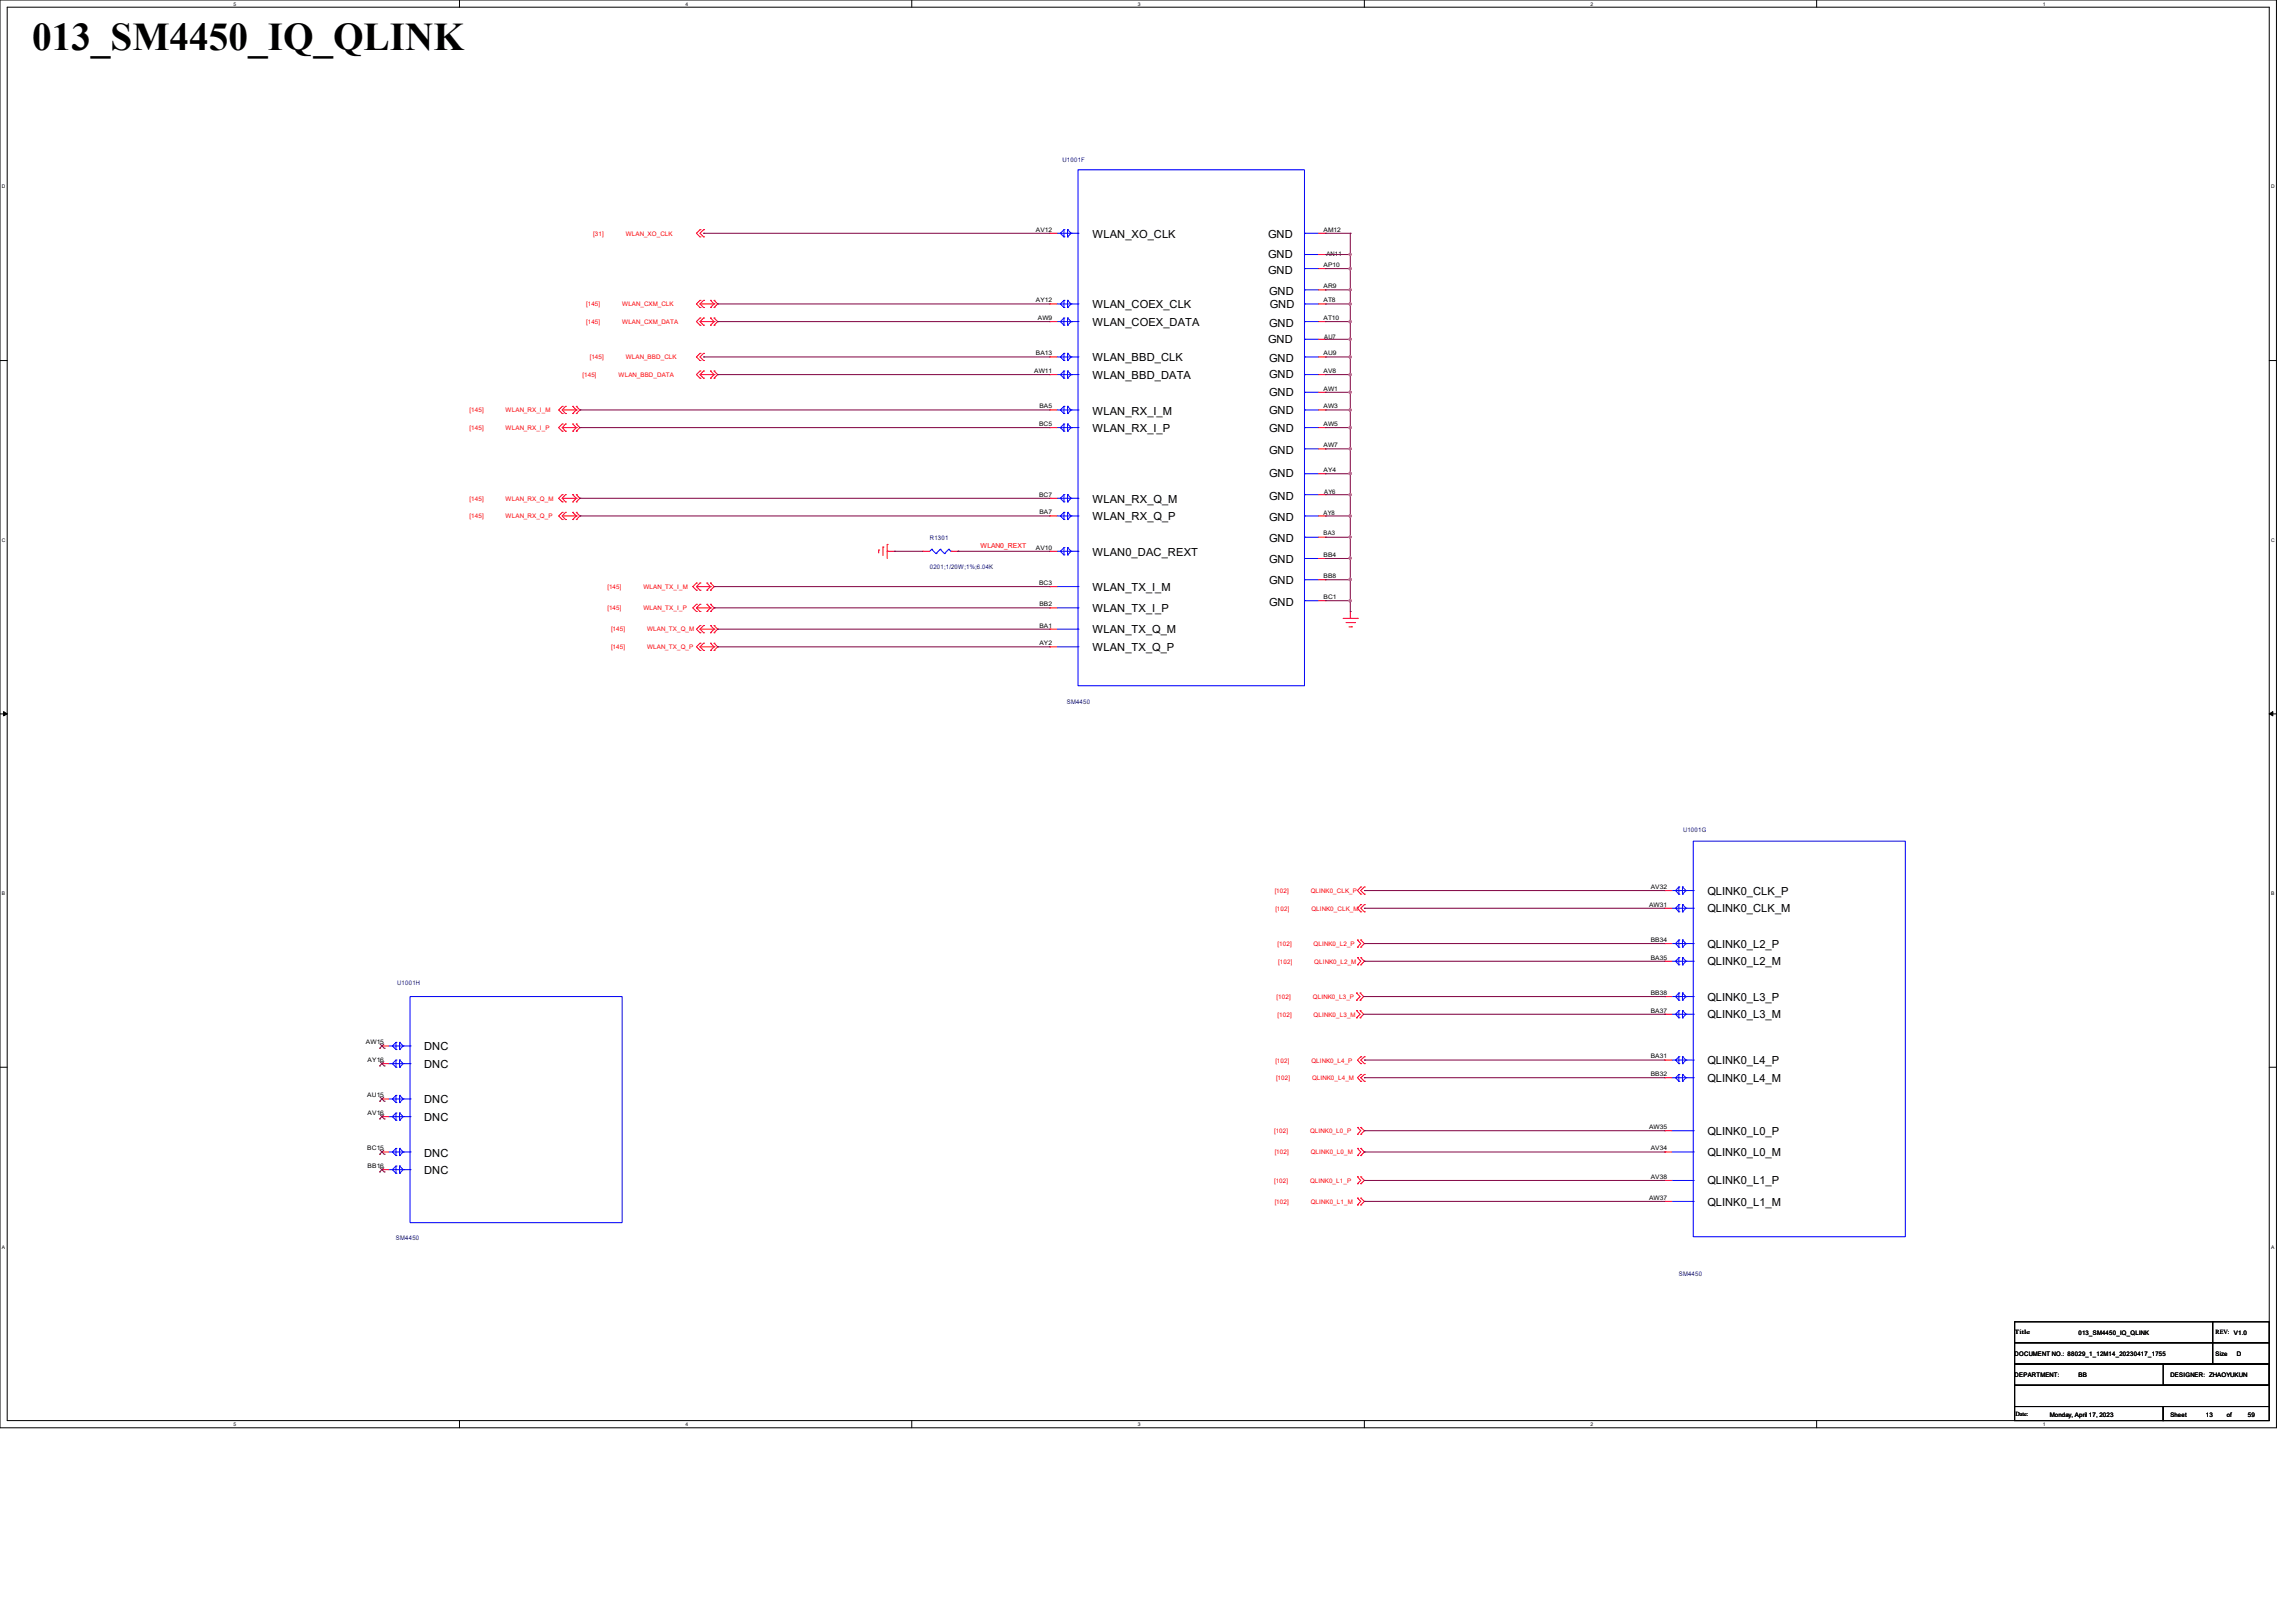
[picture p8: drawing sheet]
<svg xmlns="http://www.w3.org/2000/svg" width="297mm" height="210mm" viewBox="0 0 297 210" stroke-linecap="round" stroke-linejoin="round" font-family="sans-serif">
<defs><g id="words">
<text font-size="5.1" x="4.1" y="6.5">013_SM4450_IQ_QLINK</text>
<g font-size="1.4">
<text x="141.3" y="30.7">WLAN_XO_CLK</text>
<text x="164" y="30.8">GND</text>
<text x="164" y="35.4">GND</text>
<text x="164" y="33.4">GND</text>
<text x="141.3" y="39.9">WLAN_COEX_CLK</text>
<text x="164.2" y="38.1">GND</text>
<text x="164.3" y="39.9">GND</text>
<text x="141.3" y="46.7">WLAN_BBD_CLK</text>
<text x="141.3" y="42.2">WLAN_COEX_DATA</text>
<text x="164" y="44.4">GND</text>
<text x="164.2" y="46.8">GND</text>
<text x="164.2" y="42.2">GND</text>
<text x="141.3" y="49">WLAN_BBD_DATA</text>
<text x="141.3" y="53.7">WLAN_RX_I_M</text>
<text x="164.2" y="51.2">GND</text>
<text x="164.2" y="48.9">GND</text>
<text x="164.2" y="53.5">GND</text>
<text x="141.3" y="55.9">WLAN_RX_I_P</text>
<text x="164.2" y="55.9">GND</text>
<text x="164.2" y="58.7">GND</text>
<text x="141.3" y="65">WLAN_RX_Q_M</text>
<text x="164.2" y="61.7">GND</text>
<text x="164.2" y="64.6">GND</text>
<text x="141.3" y="67.3">WLAN_RX_Q_P</text>
<text x="141.3" y="71.9">WLAN0_DAC_REXT</text>
<text x="164.2" y="67.4">GND</text>
<text x="164.2" y="70.1">GND</text>
<text x="141.3" y="76.5">WLAN_TX_I_M</text>
<text x="164.2" y="72.9">GND</text>
<text x="164.2" y="75.6">GND</text>
<text x="141.3" y="81.9">WLAN_TX_Q_M</text>
<text x="141.3" y="79.2">WLAN_TX_I_P</text>
<text x="164.2" y="78.4">GND</text>
<text x="141.3" y="84.2">WLAN_TX_Q_P</text>
<text x="220.9" y="115.8">QLINK0_CLK_P</text>
<text x="220.9" y="118.1">QLINK0_CLK_M</text>
<text x="220.9" y="122.6">QLINK0_L2_P</text>
<text x="220.9" y="124.9">QLINK0_L2_M</text>
<text x="220.9" y="129.6">QLINK0_L3_P</text>
<text x="220.9" y="131.8">QLINK0_L3_M</text>
<text x="54.9" y="135.9">DNC</text>
<text x="220.9" y="137.7">QLINK0_L4_P</text>
<text x="54.9" y="142.7">DNC</text>
<text x="54.9" y="138.2">DNC</text>
<text x="220.9" y="140">QLINK0_L4_M</text>
<text x="54.9" y="145">DNC</text>
<text x="54.9" y="149.7">DNC</text>
<text x="220.9" y="146.9">QLINK0_L0_P</text>
<text x="220.9" y="149.6">QLINK0_L0_M</text>
<text x="54.9" y="151.9">DNC</text>
<text x="220.9" y="153.2">QLINK0_L1_P</text>
<text x="220.9" y="156">QLINK0_L1_M</text>
</g>
<text font-size=".9" fill="#f00" x="126.8" y="71">WLAN0_REXT</text>
<g font-size=".8" fill="#000080">
<text x="137.5" y="20.9">U1001F</text>
<text x="120.3" y="69.8">R1301</text>
<text x="120.3" y="73.6">0201;1/20W;1%;6.04K</text>
<text x="138" y="91.1">SM4450</text>
<text x="217.7" y="107.7">U1001G</text>
<text x="51.4" y="127.4">U1001H</text>
<text x="51.2" y="160.4">SM4450</text>
<text x="217.2" y="165.1">SM4450</text>
</g>
<g font-size=".8">
<text x="134" y="30">AV12</text>
<text x="171.2" y="30">AM12</text>
<text x="171.2" y="34.5">AP10</text>
<text x="171.6" y="33.1">AN11</text>
<text x="134" y="39.1">AY12</text>
<text x="134.2" y="41.4">AW9</text>
<text x="171.2" y="41.4">AT10</text>
<text x="171.2" y="39.1">AT8</text>
<text x="171.2" y="37.3">AR9</text>
<text x="134" y="46">BA13</text>
<text x="171.2" y="46">AU9</text>
<text x="171.3" y="43.9">AU7</text>
<text x="133.8" y="48.3">AW11</text>
<text x="134.5" y="52.8">BA5</text>
<text x="171.2" y="50.5">AW1</text>
<text x="171.2" y="48.3">AV8</text>
<text x="171.2" y="52.8">AW3</text>
<text x="134.4" y="55.1">BC5</text>
<text x="171.2" y="55.1">AW5</text>
<text x="171.2" y="57.9">AW7</text>
<text x="134.4" y="64.3">BC7</text>
<text x="171.2" y="61.1">AY4</text>
<text x="171.3" y="63.9">AY6</text>
<text x="134" y="71.1">AV10</text>
<text x="134.5" y="66.5">BA7</text>
<text x="171.2" y="66.6">AY8</text>
<text x="171.2" y="69.3">BA3</text>
<text x="134.4" y="75.7">BC3</text>
<text x="171.2" y="72.1">BB4</text>
<text x="171.2" y="74.8">BB8</text>
<text x="171.2" y="77.5">BC1</text>
<text x="134.5" y="81.2">BA1</text>
<text x="134.5" y="83.5">AY2</text>
<text x="134.5" y="78.4">BB2</text>
<text x="213.3" y="117.3">AW31</text>
<text x="213.5" y="115">AV32</text>
<text x="213.5" y="121.9">BB34</text>
<text x="213.5" y="124.2">BA35</text>
<text x="213.5" y="128.7">BB38</text>
<text x="213.5" y="131">BA37</text>
<text x="47.3" y="135.1">AW15</text>
<text x="47.5" y="137.4">AY16</text>
<text x="213.5" y="136.9">BA31</text>
<text x="47.5" y="142">AU15</text>
<text x="213.5" y="139.2">BB32</text>
<text x="47.5" y="148.8">BC15</text>
<text x="47.5" y="144.3">AV16</text>
<text x="213.3" y="146.1">AW35</text>
<text x="213.5" y="148.8">AV34</text>
<text x="47.5" y="151.1">BB16</text>
<text x="213.3" y="155.2">AW37</text>
<text x="213.5" y="152.5">AV38</text>
<text x="260.6" y="172.6">Title</text>
<text x="268.9" y="172.7">013_SM4450_IQ_QLINK</text>
<text x="286.6" y="172.6">REV:</text>
<text x="289" y="172.7">V1.0</text>
<text x="260.6" y="175.4">DOCUMENT NO.: 88029_1_12M14_20230417_1755</text>
<text x="260.6" y="178.2">DEPARTMENT:</text>
<text x="268.9" y="178.2">BB</text>
<text x="280.8" y="178.2">DESIGNER: ZHAOYUKUN</text>
<text x="286.6" y="175.4">Size</text>
<text x="289.3" y="175.4">D</text>
<text x="260.7" y="183.2">Date:</text>
<text x="265.2" y="183.3">Monday, April 17, 2023</text>
<text x="280.8" y="183.3">Sheet</text>
<text x="285.3" y="183.3">13</text>
<text x="288" y="183.3">of</text>
<text x="290.8" y="183.3">59</text>
</g>
<g font-size=".8" fill="#f00">
<text x="76.8" y="30.5">[31]</text>
<text x="80.9" y="30.5">WLAN_XO_CLK</text>
<text x="75.8" y="39.6">[145]</text>
<text x="75.8" y="41.9">[145]</text>
<text x="80.5" y="39.6">WLAN_CXM_CLK</text>
<text x="80.5" y="41.9">WLAN_CXM_DATA</text>
<text x="76.3" y="46.5">[145]</text>
<text x="80.9" y="46.5">WLAN_BBD_CLK</text>
<text x="60.7" y="53.3">[145]</text>
<text x="65.4" y="53.3">WLAN_RX_I_M</text>
<text x="75.4" y="48.8">[145]</text>
<text x="80" y="48.8">WLAN_BBD_DATA</text>
<text x="60.7" y="55.6">[145]</text>
<text x="65.4" y="55.6">WLAN_RX_I_P</text>
<text x="60.7" y="64.8">[145]</text>
<text x="65.4" y="64.8">WLAN_RX_Q_M</text>
<text x="60.7" y="67.1">[145]</text>
<text x="65.4" y="67.1">WLAN_RX_Q_P</text>
<text x="78.6" y="76.2">[145]</text>
<text x="83.2" y="76.2">WLAN_TX_I_M</text>
<text x="78.6" y="79">[145]</text>
<text x="79" y="81.7">[145]</text>
<text x="79" y="84">[145]</text>
<text x="83.2" y="79">WLAN_TX_I_P</text>
<text x="83.7" y="81.7">WLAN_TX_Q_M</text>
<text x="83.7" y="84">WLAN_TX_Q_P</text>
<text x="164.9" y="115.5">[102]</text>
<text x="165" y="117.8">[102]</text>
<text x="169.5" y="115.5">QLINK0_CLK_P</text>
<text x="169.6" y="117.8">QLINK0_CLK_M</text>
<text x="165.3" y="122.4">[102]</text>
<text x="165.4" y="124.7">[102]</text>
<text x="169.9" y="122.4">QLINK0_L2_P</text>
<text x="170" y="124.7">QLINK0_L2_M</text>
<text x="165.1" y="129.2">[102]</text>
<text x="165.3" y="131.5">[102]</text>
<text x="169.8" y="129.2">QLINK0_L3_P</text>
<text x="169.9" y="131.5">QLINK0_L3_M</text>
<text x="165" y="137.5">[102]</text>
<text x="169.6" y="137.5">QLINK0_L4_P</text>
<text x="165.1" y="139.8">[102]</text>
<text x="169.7" y="139.8">QLINK0_L4_M</text>
<text x="164.8" y="146.6">[102]</text>
<text x="164.9" y="149.4">[102]</text>
<text x="169.5" y="146.6">QLINK0_L0_P</text>
<text x="169.5" y="149.4">QLINK0_L0_M</text>
<text x="164.8" y="153">[102]</text>
<text x="164.9" y="155.8">[102]</text>
<text x="169.5" y="153">QLINK0_L1_P</text>
<text x="169.5" y="155.8">QLINK0_L1_M</text>
</g>
<g font-size=".6">
<text x="30.2" y=".7">5</text>
<text x="88.7" y=".7">4</text>
<text x="147.2" y=".7">3</text>
<text x="205.7" y=".7">2</text>
<text x="264.2" y=".7">1</text>
<text x=".3" y="24.4">D</text>
<text x="293.8" y="24.4">D</text>
<text x=".3" y="70.1">C</text>
<text x="293.8" y="70.1">C</text>
<text x=".3" y="115.8">B</text>
<text x="293.8" y="115.8">B</text>
<text x=".3" y="161.5">A</text>
<text x="293.8" y="161.5">A</text>
<text x="30.2" y="184.5">5</text>
<text x="88.7" y="184.5">4</text>
<text x="147.2" y="184.5">3</text>
<text x="205.7" y="184.5">2</text>
<text x="264.2" y="184.5">1</text>
</g>
</g></defs>
<g fill="none" stroke="#000" stroke-width=".13">
<path d="M0 0h294.5v184.7h-294.5zM.9 .9h292.6v182.9h-292.6zM59.4 0v.9M117.9 0v.9M176.5 0v.9M235 0v.9M0 46.7h.9M293.5 46.7h1M0 92.4h.9M.5 92.1l.4 .3-.4 .2zM293.5 92.4l.5-.3v.5zM293.5 92.4h1"/>
<path d="M0 138.1h.9M293.5 138.1h1M260.6 171h25.6v2.7h-25.6zM260.6 173.7h25.6v2.8h-25.6zM260.6 179.2h32.9v2.8h-32.9zM260.6 176.5h32.9v2.7h-32.9zM279.8 176.5h13.7v2.7h-13.7zM286.2 171h7.3v2.7h-7.3zM286.2 173.7h7.3v2.8h-7.3zM59.4 183.8v.9M117.9 183.8v.9M176.5 183.8v.9"/>
<path d="M235 183.8v.9M260.6 182h19.2v1.8h-19.2zM279.8 182h13.7v1.8h-13.7z"/>
</g>
<path d="M.5 92.1l.4 .3-.4 .2zM293.5 92.4l.5-.3v.5z" fill="#000"/>
<g fill="none" stroke="#f00" stroke-width=".13">
<path d="M90.6 29.7h.1M90.6 30.6h.1M90.6 38.9h.1M90.6 39.8h.1M90.6 29.7l-.5 .5 .5 .4M90.6 38.9l-.5 .4 .5 .5M90.6 39.3l.4 .5M90.6 39.3h1.8M91 29.7h.1M91 30.6h.1M91 38.9h.1M91 39.8h.1"/>
<path d="M91 29.7l-.4 .5 .4 .4M91 38.9l-.4 .4M91.9 38.9h.1M91.9 39.8h.1M91.9 38.9l.5 .4M92.4 39.8h.1M92.4 38.9h.1M92.4 39.3h.1M92.4 38.9l.4 .4-.4 .5M92.4 39.3l-.5 .5M135.8 39.3h.1M135.8 30.2h.1"/>
<path d="M135.8 39.3h.9M135.8 30.2h.9M170.6 39.3h.8M170.6 30.2h.8M170.6 34.8h.8M170.6 32.9h.8M170.6 37.5h.8M171.4 30.2h.1M171.4 34.8h.1M171.4 39.3h.1M171.4 32.9h.1M171.4 37.5h.1"/>
<path d="M72.7 52.6h.1M72.7 53.5h.1M72.7 54.9h.1M72.7 55.8h.1M72.7 52.6l-.4 .4 .4 .5M72.7 53l.5 .5M72.7 54.9l-.4 .4 .4 .5M72.7 53h1.8M72.7 55.3l.5 .5M72.7 55.3h1.8M73.2 52.6h.1M73.2 53.5h.1"/>
<path d="M73.2 54.9h.1M73.2 55.8h.1M73.2 52.6l-.5 .4M73.2 54.9l-.5 .4M74.1 52.6h.1M74.1 53.5h.1M74.1 54.9h.1M74.1 55.8h.1M74.1 54.9l.4 .4M74.1 52.6l.4 .4M74.5 53.5h.1M74.5 52.6h.1"/>
<path d="M74.5 53h.1M74.5 55.8h.1M74.5 54.9h.1M74.5 55.3h.1M74.5 55.3l-.4 .5M74.5 52.6l.5 .4-.5 .5M74.5 53l-.4 .5M74.5 54.9l.5 .4-.5 .5M90.6 45.7h.1M90.6 46.7h.1M90.6 48h.1M90.6 48.9h.1"/>
<path d="M90.6 41.1h.1M90.6 42.1h.1M90.6 41.1l-.5 .5 .5 .5M90.6 45.7l-.5 .5 .5 .5M90.6 48l-.5 .5 .5 .4M90.6 48.5l.4 .4M90.6 48.5h1.8M90.6 41.6l.4 .5M90.6 41.6h1.8M91 45.7h.1M91 46.7h.1M91 48h.1"/>
<path d="M91 48.9h.1M91 41.1h.1M91 42.1h.1M91 41.1l-.4 .5M91 45.7l-.4 .5 .4 .5M91 48l-.4 .5M91.9 48h.1M91.9 48.9h.1M91.9 41.1h.1M91.9 42.1h.1M91.9 41.1l.5 .5M91.9 48l.5 .5"/>
<path d="M92.4 48.9h.1M92.4 48h.1M92.4 48.5h.1M92.4 42.1h.1M92.4 41.1h.1M92.4 41.6h.1M92.4 41.1l.4 .5-.4 .5M92.4 48l.4 .5-.4 .4M92.4 48.5l-.5 .4M92.4 41.6l-.5 .5M135.8 46.2h.1M135.8 48.5h.1"/>
<path d="M135.8 53h.1M135.8 55.3h.1M135.8 41.6h.1M135.8 48.5h.9M135.8 53h.9M135.8 55.3h.9M135.8 41.6h.9M135.8 46.2h.9M170.6 48.5h.8M170.6 53h.8M170.6 55.3h.8M170.6 41.6h.8"/>
<path d="M170.6 50.8h.8M170.6 46.2h.8M170.6 43.9h.8M170.6 58.1h.8M171.4 50.8h.1M171.4 48.5h.1M171.4 55.3h.1M171.4 53h.1M171.4 46.2h.1M171.4 43.9h.1M171.4 41.6h.1M171.4 58.1h.1"/>
<path d="M72.7 64h.1M72.7 64.9h.1M72.7 66.3h.1M72.7 67.2h.1M72.7 64l-.4 .5 .4 .4M72.7 66.3l-.4 .5 .4 .4M72.7 64.5l.5 .4M72.7 64.5h1.8M72.7 66.8l.5 .4M72.7 66.8h1.8M73.2 64h.1M73.2 64.9h.1"/>
<path d="M73.2 66.3h.1M73.2 67.2h.1M73.2 64l-.5 .5M73.2 66.3l-.5 .5M74.1 64h.1M74.1 64.9h.1M74.1 66.3h.1M74.1 67.2h.1M74.1 66.3l.4 .5M74.1 64l.4 .5M74.5 64.9h.1M74.5 64h.1"/>
<path d="M74.5 64.5h.1M74.5 67.2h.1M74.5 66.3h.1M74.5 66.8h.1M74.5 64.5l-.4 .4M74.5 66.8l-.4 .4M74.5 64l.5 .5-.5 .4M74.5 66.3l.5 .5-.5 .4M90.1 75.4h.1M90.1 76.4h.1M90.1 78.2h.1M90.1 79.1h.1"/>
<path d="M90.1 75.4l-.5 .5 .5 .5M90.1 75.9l.5 .5M90.1 78.2l-.5 .5 .5 .4M90.1 75.9h1.8M90.1 78.7l.5 .4M90.1 78.7h1.8M90.6 75.4h.1M90.6 76.4h.1M90.6 78.2h.1M90.6 79.1h.1M90.6 75.4l-.5 .5M90.6 78.2l-.5 .5"/>
<path d="M91.4 75.4h.1M91.4 76.4h.1M91.4 78.2h.1M91.4 79.1h.1M91.4 75.4l.5 .5M91.4 78.2l.5 .5M91.9 76.4h.1M91.9 75.4h.1M91.9 75.9h.1M91.9 79.1h.1M91.9 78.2h.1M91.9 78.7h.1"/>
<path d="M91.9 78.2l.5 .5-.5 .4M91.9 75.4l.5 .5-.5 .5M91.9 75.9l-.5 .5M91.9 78.7l-.5 .4M113.7 71.2h.1M113.7 71.2v.3M114.2 70.8h.1M114.2 70.8v1.1M114.8 71.3h.1M114.8 70.4h.1M114.8 71.3h.9M114.8 70.4v1.9"/>
<path d="M119.3 71.3h.1M119.3 71.3h1M123 71.3h.9M123.9 71.3h.1M135.8 64.5h.1M135.8 66.8h.1M135.8 71.3h.1M135.8 75.9h.1M135.8 78.7h.1M135.8 71.3h.9M135.8 64.5h.9M135.8 66.8h.9"/>
<path d="M135.8 75.9h.9M135.8 78.7h.9M170.6 66.8h.8M170.6 61.3h.8M170.6 69.5h.8M170.6 72.3h.8M170.6 75h.8M170.6 77.7h.8M170.6 64h.8M171.4 61.3h.1M171.4 66.8h.1M171.4 69.5h.1"/>
<path d="M171.4 72.3h.1M171.4 75h.1M171.4 77.7h.1M171.4 64h.1M174.7 79.1v.9M90.6 80.9h.1M90.6 81.9h.1M90.6 83.2h.1M90.6 84.2h.1M90.6 80.9l-.5 .5 .5 .5M90.6 81.4l.4 .5M90.6 83.2l-.5 .5 .5 .5"/>
<path d="M90.6 81.4h1.8M90.6 83.7l.4 .5M90.6 83.7h1.8M91 80.9h.1M91 81.9h.1M91 83.2h.1M91 84.2h.1M91 80.9l-.4 .5M91 83.2l-.4 .5M91.9 80.9h.1M91.9 81.9h.1M91.9 83.2h.1"/>
<path d="M91.9 84.2h.1M91.9 83.2l.5 .5M91.9 80.9l.5 .5M92.4 81.9h.1M92.4 80.9h.1M92.4 81.4h.1M92.4 84.2h.1M92.4 83.2h.1M92.4 83.7h.1M92.4 80.9l.4 .5-.4 .5M92.4 83.2l.4 .5-.4 .5M92.4 81.4l-.5 .5"/>
<path d="M92.4 83.7l-.5 .5M135.8 81.4h.1M135.8 83.7h.1M135.8 81.4h.9M135.8 83.7h.9M173.7 80h1.9M174.1 80.6h1.1M174.5 81.1h.3M174.7 80h.1M174.8 81.1h.1M175.2 80.6h.1M175.6 80h.1"/>
<path d="M176 114.8h.1M176 115.7h.1M176 117.1h.1M176 118h.1M176 114.8l-.4 .4 .4 .5M176 117.1l-.4 .4 .4 .5M176.5 114.8h.1M176.5 115.7h.1M176.5 117.1h.1M176.5 118h.1M176.5 114.8l-.5 .4 .5 .5M176.5 117.1l-.5 .4 .5 .5"/>
<path d="M215.3 115.2h.1M215.3 117.5h.1M215.3 115.2h1M215.3 117.5h1M49.4 135.3h.1M49.4 137.6h.1M49.4 135.3h.9M49.4 137.6h.9M175.5 128.5h.1M175.5 129.4h.1M175.5 130.8h.1M175.5 131.7h.1"/>
<path d="M175.5 128.5l.4 .4-.4 .5M175.5 130.8l.4 .4-.4 .5M175.6 121.6h.1M175.6 122.6h.1M175.6 123.9h.1M175.6 124.8h.1M175.6 121.6l.4 .5-.4 .5M175.6 123.9l.4 .5-.4 .4M175.9 129.4h.1M175.9 128.5h.1M175.9 131.7h.1M175.9 130.8h.1"/>
<path d="M175.9 128.5l.5 .4-.5 .5M175.9 130.8l.5 .4-.5 .5M176 122.6h.1M176 121.6h.1M176 124.8h.1M176 123.9h.1M176 136.7h.1M176 137.6h.1M176 139h.1M176 139.9h.1M176 121.6l.5 .5-.5 .5M176 123.9l.5 .5-.5 .4"/>
<path d="M176 136.7l-.4 .5 .4 .4M176 139l-.4 .4 .4 .5M176.5 136.7h.1M176.5 137.6h.1M176.5 139h.1M176.5 139.9h.1M176.5 136.7l-.5 .5 .5 .4M176.5 139l-.5 .4 .5 .5M215.3 139.4h.1M215.3 137.2h.1M215.3 122.1h.1M215.3 124.4h.1"/>
<path d="M215.3 128.9h.1M215.3 131.2h.1M215.3 139.4h1M215.3 137.2h1M215.3 122.1h1M215.3 124.4h1M215.3 128.9h1M215.3 131.2h1M49.4 142.2h.1M49.4 144.5h.1M49.4 149.1h.1M49.4 151.3h.1"/>
<path d="M49.4 149.1h.9M49.4 142.2h.9M49.4 144.5h.9M49.4 151.3h.9M175.6 145.9h.1M175.6 146.8h.1M175.6 148.6h.1M175.6 149.5h.1M175.6 152.3h.1M175.6 153.2h.1M175.6 155h.1M175.6 155.9h.1"/>
<path d="M175.6 145.9l.4 .4-.4 .5M175.6 148.6l.4 .5-.4 .4M175.6 152.3l.4 .4-.4 .5M175.6 155l.4 .4-.4 .5M176 146.8h.1M176 145.9h.1M176 149.5h.1M176 148.6h.1M176 153.2h.1M176 152.3h.1M176 155.9h.1M176 155h.1"/>
<path d="M176 145.9l.5 .4-.5 .5M176 148.6l.5 .5-.5 .4M176 152.3l.5 .4-.5 .5M176 155l.5 .4-.5 .5M215.3 146.3h.1M215.3 152.7h.1M215.3 149.1h.1M215.3 155.4h.1M215.3 146.3h1M215.3 152.7h1M215.3 149.1h1M215.3 155.4h1"/>
</g>
<g fill="none" stroke="#00f" stroke-width=".13">
<path d="M136.7 30.2h2.7M136.7 39.3h2.7M137.2 30.2h.1M137.2 39.3h.1M137.2 30.2l.4 .4M137.2 39.3l.4 .5M137.6 29.7h.1M137.6 30.6h.1M137.6 38.9h.1M137.6 39.8h.1M137.6 29.7l-.4 .5M137.6 29.7v.9"/>
<path d="M137.6 38.9v.9M137.6 38.9l-.4 .4M138.1 29.7h.1M138.1 30.6h.1M138.1 38.9h.1M138.1 39.8h.1M138.1 29.7v.9M138.1 38.9v.9M138.1 29.7l.5 .5M138.1 38.9l.5 .4M138.6 30.2h.1M138.6 39.3h.1"/>
<path d="M138.6 30.2l-.5 .4M138.6 39.3l-.5 .5M139.4 22h29.3v66.7h-29.3zM139.4 30.2h.1M139.4 39.3h.1M168.7 30.2h.1M168.7 32.9h.1M168.7 34.8h.1M168.7 37.5h.1M168.7 39.3h.1M168.7 30.2h1.9M168.7 39.3h1.9"/>
<path d="M168.7 32.9h1.9M168.7 34.8h1.9M168.7 37.5h1.9M136.7 41.6h2.7M136.7 46.2h2.7M136.7 48.5h2.7M136.7 53h2.7M136.7 55.3h2.7M137.2 41.6h.1M137.2 46.2h.1M137.2 48.5h.1M137.2 53h.1"/>
<path d="M137.2 55.3h.1M137.2 41.6l.4 .5M137.2 46.2l.4 .5M137.2 48.5l.4 .4M137.2 53l.4 .5M137.2 55.3l.4 .5M137.6 41.1h.1M137.6 42.1h.1M137.6 45.7h.1M137.6 46.7h.1M137.6 48h.1M137.6 48.9h.1"/>
<path d="M137.6 52.6h.1M137.6 53.5h.1M137.6 54.9h.1M137.6 55.8h.1M137.6 41.1v1M137.6 45.7v1M137.6 48v.9M137.6 52.6v.9M137.6 54.9v.9M137.6 41.1l-.4 .5M137.6 45.7l-.4 .5M137.6 48l-.4 .5"/>
<path d="M137.6 52.6l-.4 .4M137.6 54.9l-.4 .4M138.1 41.1h.1M138.1 42.1h.1M138.1 45.7h.1M138.1 46.7h.1M138.1 48h.1M138.1 48.9h.1M138.1 52.6h.1M138.1 53.5h.1M138.1 54.9h.1M138.1 55.8h.1"/>
<path d="M138.1 41.1v1M138.1 45.7v1M138.1 48v.9M138.1 52.6v.9M138.1 54.9v.9M138.1 41.1l.5 .5M138.1 45.7l.5 .5M138.1 48l.5 .5M138.1 52.6l.5 .4M138.1 54.9l.5 .4M138.6 41.6h.1M138.6 46.2h.1"/>
<path d="M138.6 48.5h.1M138.6 53h.1M138.6 55.3h.1M138.6 41.6l-.5 .5M138.6 46.2l-.5 .5M138.6 48.5l-.5 .4M138.6 53l-.5 .5M138.6 55.3l-.5 .5M139.4 41.6h.1M139.4 46.2h.1M139.4 48.5h.1M139.4 53h.1"/>
<path d="M139.4 55.3h.1M168.7 41.6h.1M168.7 43.9h.1M168.7 46.2h.1M168.7 48.5h.1M168.7 50.8h.1M168.7 53h.1M168.7 55.3h.1M168.7 58.1h.1M168.7 41.6h1.9M168.7 46.2h1.9M168.7 48.5h1.9"/>
<path d="M168.7 53h1.9M168.7 55.3h1.9M168.7 43.9h1.9M168.7 50.8h1.9M168.7 58.1h1.9M120.5 71.1h.1M120.5 71.1l-.2 .2M120.5 71.1l.6 .5M121.1 71.6h.1M121.6 71.1h.1M121.6 71.1l-.5 .5M121.6 71.1l.6 .5"/>
<path d="M122.2 71.6h.1M122.7 71.1h.1M122.7 71.1l-.5 .5M122.7 71.1l.3 .2M123 71.3h.1M136.7 64.5h2.7M136.7 66.8h2.7M136.7 71.3h2.7M136.7 75.9h2.7M136.7 78.7h2.7M137.2 64.5h.1M137.2 66.8h.1"/>
<path d="M137.2 71.3h.1M137.2 64.5l.4 .4M137.2 66.8l.4 .4M137.2 71.3l.4 .5M137.6 64h.1M137.6 64.9h.1M137.6 66.3h.1M137.6 67.2h.1M137.6 70.9h.1M137.6 71.8h.1M137.6 64v.9M137.6 66.3v.9"/>
<path d="M137.6 70.9v.9M137.6 64l-.4 .5M137.6 66.3l-.4 .5M137.6 70.9l-.4 .4M138.1 64h.1M138.1 64.9h.1M138.1 66.3h.1M138.1 67.2h.1M138.1 70.9h.1M138.1 71.8h.1M138.1 64v.9M138.1 66.3v.9"/>
<path d="M138.1 70.9v.9M138.1 64l.5 .5M138.1 66.3l.5 .5M138.1 70.9l.5 .4M138.6 64.5h.1M138.6 66.8h.1M138.6 71.3h.1M138.6 64.5l-.5 .4M138.6 66.8l-.5 .4M138.6 71.3l-.5 .5M139.4 64.5h.1M139.4 66.8h.1"/>
<path d="M139.4 71.3h.1M139.4 75.9h.1M139.4 78.7h.1M168.7 61.3h.1M168.7 64h.1M168.7 66.8h.1M168.7 69.5h.1M168.7 72.3h.1M168.7 75h.1M168.7 77.7h.1M168.7 66.8h1.9M168.7 61.3h1.9"/>
<path d="M168.7 64h1.9M168.7 69.5h1.9M168.7 72.3h1.9M168.7 75h1.9M168.7 77.7h1.9M136.7 81.4h2.7M136.7 83.7h2.7M139.4 81.4h.1M139.4 83.7h.1M216.3 115.2h2.7M216.3 117.5h2.7M216.7 115.2h.1"/>
<path d="M216.7 117.5h.1M216.7 115.2l.5 .5M216.7 117.5l.5 .5M217.2 114.8h.1M217.2 115.7h.1M217.2 117.1h.1M217.2 118h.1M217.2 114.8l-.5 .4M217.2 114.8v.9M217.2 117.1v.9M217.2 117.1l-.5 .4M217.6 114.8h.1"/>
<path d="M217.6 115.7h.1M217.6 117.1h.1M217.6 118h.1M217.6 114.8v.9M217.6 117.1v.9M217.6 114.8l.5 .4M217.6 117.1l.5 .4M218.1 115.2h.1M218.1 117.5h.1M218.1 115.2l-.5 .5M218.1 117.5l-.5 .5M219 108.8h27.5v51.2h-27.5z"/>
<path d="M219 115.2h.1M219 117.5h.1M50.3 135.3h2.7M50.3 137.6h2.7M50.8 135.3h.1M50.8 137.6h.1M50.8 135.3l.4 .5M50.8 137.6l.4 .5M51.2 134.9h.1M51.2 135.8h.1M51.2 137.2h.1M51.2 138.1h.1"/>
<path d="M51.2 134.9l-.4 .4M51.2 134.9v.9M51.2 137.2v.9M51.2 137.2l-.4 .4M51.7 134.9h.1M51.7 135.8h.1M51.7 137.2h.1M51.7 138.1h.1M51.7 134.9v.9M51.7 137.2v.9M51.7 134.9l.5 .4M51.7 137.2l.5 .4"/>
<path d="M52.2 135.3h.1M52.2 137.6h.1M52.2 135.3l-.5 .5M52.2 137.6l-.5 .5M53 128.9h27.5v29.3h-27.5zM53 135.3h.1M53 137.6h.1M216.3 122.1h2.7M216.3 124.4h2.7M216.3 128.9h2.7M216.3 131.2h2.7M216.3 137.2h2.7"/>
<path d="M216.3 139.4h2.7M216.7 122.1h.1M216.7 124.4h.1M216.7 128.9h.1M216.7 131.2h.1M216.7 137.2h.1M216.7 139.4h.1M216.7 122.1l.5 .5M216.7 124.4l.5 .4M216.7 128.9l.5 .5M216.7 131.2l.5 .5M216.7 137.2l.5 .4"/>
<path d="M216.7 139.4l.5 .5M217.2 121.6h.1M217.2 122.6h.1M217.2 123.9h.1M217.2 124.8h.1M217.2 128.5h.1M217.2 129.4h.1M217.2 130.8h.1M217.2 131.7h.1M217.2 136.7h.1M217.2 137.6h.1M217.2 139h.1"/>
<path d="M217.2 139.9h.1M217.2 121.6v1M217.2 123.9v.9M217.2 128.5v.9M217.2 130.8v.9M217.2 136.7v.9M217.2 139v.9M217.2 121.6l-.5 .5M217.2 123.9l-.5 .5M217.2 128.5l-.5 .4M217.2 130.8l-.5 .4M217.2 136.7l-.5 .5"/>
<path d="M217.2 139l-.5 .4M217.6 121.6h.1M217.6 122.6h.1M217.6 123.9h.1M217.6 124.8h.1M217.6 128.5h.1M217.6 129.4h.1M217.6 130.8h.1M217.6 131.7h.1M217.6 136.7h.1M217.6 137.6h.1M217.6 139h.1"/>
<path d="M217.6 139.9h.1M217.6 121.6v1M217.6 123.9v.9M217.6 128.5v.9M217.6 130.8v.9M217.6 136.7v.9M217.6 139v.9M217.6 121.6l.5 .5M217.6 123.9l.5 .5M217.6 128.5l.5 .4M217.6 130.8l.5 .4M217.6 136.7l.5 .5"/>
<path d="M217.6 139l.5 .4M218.1 122.1h.1M218.1 124.4h.1M218.1 128.9h.1M218.1 131.2h.1M218.1 137.2h.1M218.1 139.4h.1M218.1 122.1l-.5 .5M218.1 124.4l-.5 .4M218.1 128.9l-.5 .5M218.1 131.2l-.5 .5M218.1 137.2l-.5 .4"/>
<path d="M218.1 139.4l-.5 .5M219 122.1h.1M219 124.4h.1M219 128.9h.1M219 131.2h.1M219 137.2h.1M219 139.4h.1M50.3 149.1h2.7M50.3 142.2h2.7M50.3 144.5h2.7M50.3 151.3h2.7M50.8 142.2h.1"/>
<path d="M50.8 144.5h.1M50.8 149.1h.1M50.8 151.3h.1M50.8 142.2l.4 .5M50.8 144.5l.4 .4M50.8 149.1l.4 .4M50.8 151.3l.4 .5M51.2 141.7h.1M51.2 142.7h.1M51.2 144h.1M51.2 144.9h.1M51.2 148.6h.1"/>
<path d="M51.2 149.5h.1M51.2 150.9h.1M51.2 151.8h.1M51.2 141.7v1M51.2 144v.9M51.2 148.6v.9M51.2 150.9v.9M51.2 141.7l-.4 .5M51.2 144l-.4 .5M51.2 148.6l-.4 .5M51.2 150.9l-.4 .4M51.7 141.7h.1"/>
<path d="M51.7 142.7h.1M51.7 144h.1M51.7 144.9h.1M51.7 148.6h.1M51.7 149.5h.1M51.7 150.9h.1M51.7 151.8h.1M51.7 141.7v1M51.7 144v.9M51.7 148.6v.9M51.7 150.9v.9M51.7 141.7l.5 .5"/>
<path d="M51.7 144l.5 .5M51.7 148.6l.5 .5M51.7 150.9l.5 .4M52.2 142.2h.1M52.2 144.5h.1M52.2 149.1h.1M52.2 151.3h.1M52.2 142.2l-.5 .5M52.2 144.5l-.5 .4M52.2 149.1l-.5 .4M52.2 151.3l-.5 .5M53 142.2h.1"/>
<path d="M53 144.5h.1M53 149.1h.1M53 151.3h.1M216.3 152.7h2.7M216.3 155.4h2.7M216.3 146.3h2.7M216.3 149.1h2.7M219 152.7h.1M219 155.4h.1M219 146.3h.1M219 149.1h.1"/>
</g>
<g fill="none" stroke="#804000" stroke-width=".13">
<path d="M49.1 135.6h.1M49.1 137.9h.1M49.1 135.1l.6 .5M49.1 137.4l.6 .5M49.7 135.1l-.6 .5M49.7 137.4l-.6 .5M49.7 135.6h.1M49.7 137.9h.1M49.1 142.5h.1M49.1 144.8h.1M49.1 149.4h.1M49.1 151.6h.1"/>
<path d="M49.1 141.9l.6 .6M49.1 144.2l.6 .6M49.1 148.8l.6 .6M49.1 151.1l.6 .5M49.7 141.9l-.6 .6M49.7 144.2l-.6 .6M49.7 148.8l-.6 .6M49.7 151.1l-.6 .5M49.7 142.5h.1M49.7 144.8h.1M49.7 149.4h.1M49.7 151.6h.1"/>
</g>
<g fill="none" stroke="#800040" stroke-width=".13">
<path d="M91 30.2h.1M91 30.2h44.8M92.8 39.3h.1M92.8 39.3h43M171.4 30.2h3.3M171.4 39.3h3.3M171.4 32.9h3.3M171.4 34.8h3.3M171.4 37.5h3.3M174.7 30.2h.1M174.7 32.9h.1M174.7 34.8h.1"/>
<path d="M174.7 37.5h.1M174.7 39.3h.1M75 53h.1M75 55.3h.1M75 53h60.8M75 55.3h60.8M91 46.2h.1M91 46.2h44.8M92.8 48.5h.1M92.8 41.6h.1M92.8 48.5h43M92.8 41.6h43"/>
<path d="M171.4 41.6h3.3M171.4 43.9h3.3M174.7 41.6h.1M174.7 43.9h.1M75 64.5h.1M75 66.8h.1M75 64.5h60.8M75 66.8h60.8M92.4 75.9h.1M92.4 78.7h.1M92.4 75.9h43.4M92.4 78.7h43.4"/>
<path d="M115.7 71.3h.1M115.7 71.3h3.6M123.9 71.3h.1M123.9 71.3h11.9M176.5 115.2h.1M176.5 117.5h.1M176.5 115.2h38.8M176.5 117.5h38.8M176.4 128.9h38.9M176.4 131.2h38.9M176.5 122.1h.1M176.5 124.4h.1"/>
<path d="M176.5 137.2h.1M176.5 139.4h.1M176.5 122.1h38.8M176.5 124.4h38.8M176.5 137.2h38.8M176.5 139.4h38.8M215.3 128.9h.1M215.3 131.2h.1M176.5 146.3h.1M176.5 149.1h.1M176.5 152.7h.1M176.5 155.4h.1"/>
<path d="M176.5 146.3h38.8M176.5 149.1h38.8M176.5 152.7h38.8M176.5 155.4h38.8"/>
</g>
<circle cx="174.6" cy="43.9" r=".16" fill="#f0f"/>
<circle cx="174.6" cy="43.9" r=".16" fill="none" stroke="#f0f" stroke-width=".13"/>
<path d="M171.4 46.2h3.3M171.4 48.5h3.3M171.4 50.8h3.3M171.4 53h3.3M171.4 55.3h3.3M174.7 46.2h.1M174.7 48.5h.1M174.7 50.8h.1M174.7 53h.1M174.7 55.3h.1" fill="none" stroke="#800040" stroke-width=".13"/>
<circle cx="174.6" cy="55.3" r=".16" fill="#f0f"/>
<circle cx="174.6" cy="55.3" r=".16" fill="none" stroke="#f0f" stroke-width=".13"/>
<g fill="none" stroke="#800040" stroke-width=".13">
<path d="M174.7 32.9h.1M174.7 34.8h.1M174.7 30.2v4.6M171.4 58.1h3.3M174.7 58.1h.1M171.4 61.3h3.3M171.4 64h3.3M171.4 66.8h3.3M171.4 69.5h3.3M171.4 72.3h3.3M171.4 75h3.3M171.4 77.7h3.3"/>
<path d="M174.7 61.3h.1M174.7 64h.1M174.7 66.8h.1M174.7 69.5h.1M174.7 72.3h.1M174.7 75h.1M174.7 77.7h.1"/>
</g>
<circle cx="174.6" cy="32.9" r=".15" fill="#f0f"/>
<circle cx="174.6" cy="32.9" r=".15" fill="none" stroke="#f0f" stroke-width=".13"/>
<path d="M174.7 37.5h.1M174.7 34.8v2.7" fill="none" stroke="#800040" stroke-width=".13"/>
<circle cx="174.6" cy="34.7" r=".16" fill="#f0f"/>
<circle cx="174.6" cy="34.7" r=".16" fill="none" stroke="#f0f" stroke-width=".13"/>
<circle cx="174.6" cy="37.5" r=".15" fill="#f0f"/>
<circle cx="174.6" cy="37.5" r=".15" fill="none" stroke="#f0f" stroke-width=".13"/>
<path d="M174.7 39.3h.1M174.7 37.5v4.1M174.7 41.6h.1" fill="none" stroke="#800040" stroke-width=".13"/>
<circle cx="174.6" cy="39.3" r=".16" fill="#f0f"/>
<circle cx="174.6" cy="39.3" r=".16" fill="none" stroke="#f0f" stroke-width=".13"/>
<circle cx="174.6" cy="41.6" r=".16" fill="#f0f"/>
<circle cx="174.6" cy="41.6" r=".16" fill="none" stroke="#f0f" stroke-width=".13"/>
<path d="M174.7 43.9h.1M174.7 46.2h.1M174.7 48.5h.1M174.7 41.6v6.9" fill="none" stroke="#800040" stroke-width=".13"/>
<circle cx="174.6" cy="46.2" r=".16" fill="#f0f"/>
<circle cx="174.6" cy="46.2" r=".16" fill="none" stroke="#f0f" stroke-width=".13"/>
<circle cx="174.6" cy="48.5" r=".16" fill="#f0f"/>
<circle cx="174.6" cy="48.5" r=".16" fill="none" stroke="#f0f" stroke-width=".13"/>
<path d="M174.7 50.8h.1M174.7 53h.1M174.7 48.5v4.5" fill="none" stroke="#800040" stroke-width=".13"/>
<circle cx="174.6" cy="50.7" r=".16" fill="#f0f"/>
<circle cx="174.6" cy="50.7" r=".16" fill="none" stroke="#f0f" stroke-width=".13"/>
<circle cx="174.6" cy="53" r=".16" fill="#f0f"/>
<circle cx="174.6" cy="53" r=".16" fill="none" stroke="#f0f" stroke-width=".13"/>
<path d="M174.7 55.3h.1M174.7 58.1h.1M174.7 53v8.3M174.7 61.3h.1" fill="none" stroke="#800040" stroke-width=".13"/>
<circle cx="174.6" cy="58.1" r=".15" fill="#f0f"/>
<circle cx="174.6" cy="58.1" r=".15" fill="none" stroke="#f0f" stroke-width=".13"/>
<circle cx="174.6" cy="61.2" r=".16" fill="#f0f"/>
<circle cx="174.6" cy="61.2" r=".16" fill="none" stroke="#f0f" stroke-width=".13"/>
<path d="M174.7 64h.1M174.7 66.8h.1M174.7 61.3v5.5" fill="none" stroke="#800040" stroke-width=".13"/>
<circle cx="174.6" cy="64" r=".16" fill="#f0f"/>
<circle cx="174.6" cy="64" r=".16" fill="none" stroke="#f0f" stroke-width=".13"/>
<circle cx="174.6" cy="66.7" r=".16" fill="#f0f"/>
<circle cx="174.6" cy="66.7" r=".16" fill="none" stroke="#f0f" stroke-width=".13"/>
<path d="M174.7 69.5h.1M174.7 72.3h.1M174.7 66.8v5.5" fill="none" stroke="#800040" stroke-width=".13"/>
<circle cx="174.6" cy="69.5" r=".15" fill="#f0f"/>
<circle cx="174.6" cy="69.5" r=".15" fill="none" stroke="#f0f" stroke-width=".13"/>
<circle cx="174.6" cy="72.2" r=".16" fill="#f0f"/>
<circle cx="174.6" cy="72.2" r=".16" fill="none" stroke="#f0f" stroke-width=".13"/>
<path d="M174.7 75h.1M174.7 77.7h.1M174.7 72.3v5.4" fill="none" stroke="#800040" stroke-width=".13"/>
<circle cx="174.6" cy="75" r=".16" fill="#f0f"/>
<circle cx="174.6" cy="75" r=".16" fill="none" stroke="#f0f" stroke-width=".13"/>
<circle cx="174.6" cy="77.7" r=".16" fill="#f0f"/>
<circle cx="174.6" cy="77.7" r=".16" fill="none" stroke="#f0f" stroke-width=".13"/>
<path d="M174.7 79.1h.1M174.7 77.7v1.4M92.8 81.4h.1M92.8 83.7h.1M92.8 81.4h43M92.8 83.7h43" fill="none" stroke="#800040" stroke-width=".13"/>
<circle cx="174.6" cy="43.9" r=".16" fill="#f0f"/>
<circle cx="174.6" cy="43.9" r=".16" fill="none" stroke="#f0f" stroke-width=".13"/>
<circle cx="174.6" cy="55.3" r=".16" fill="#f0f"/>
<circle cx="174.6" cy="55.3" r=".16" fill="none" stroke="#f0f" stroke-width=".13"/>
<circle cx="174.6" cy="32.9" r=".15" fill="#f0f"/>
<circle cx="174.6" cy="32.9" r=".15" fill="none" stroke="#f0f" stroke-width=".13"/>
<circle cx="174.6" cy="34.7" r=".16" fill="#f0f"/>
<circle cx="174.6" cy="34.7" r=".16" fill="none" stroke="#f0f" stroke-width=".13"/>
<circle cx="174.6" cy="37.5" r=".15" fill="#f0f"/>
<circle cx="174.6" cy="37.5" r=".15" fill="none" stroke="#f0f" stroke-width=".13"/>
<circle cx="174.6" cy="39.3" r=".16" fill="#f0f"/>
<circle cx="174.6" cy="39.3" r=".16" fill="none" stroke="#f0f" stroke-width=".13"/>
<circle cx="174.6" cy="41.6" r=".16" fill="#f0f"/>
<circle cx="174.6" cy="41.6" r=".16" fill="none" stroke="#f0f" stroke-width=".13"/>
<circle cx="174.6" cy="46.2" r=".16" fill="#f0f"/>
<circle cx="174.6" cy="46.2" r=".16" fill="none" stroke="#f0f" stroke-width=".13"/>
<circle cx="174.6" cy="48.5" r=".16" fill="#f0f"/>
<circle cx="174.6" cy="48.5" r=".16" fill="none" stroke="#f0f" stroke-width=".13"/>
<circle cx="174.6" cy="50.7" r=".16" fill="#f0f"/>
<circle cx="174.6" cy="50.7" r=".16" fill="none" stroke="#f0f" stroke-width=".13"/>
<circle cx="174.6" cy="53" r=".16" fill="#f0f"/>
<circle cx="174.6" cy="53" r=".16" fill="none" stroke="#f0f" stroke-width=".13"/>
<circle cx="174.6" cy="58.1" r=".15" fill="#f0f"/>
<circle cx="174.6" cy="58.1" r=".15" fill="none" stroke="#f0f" stroke-width=".13"/>
<circle cx="174.6" cy="61.2" r=".16" fill="#f0f"/>
<circle cx="174.6" cy="61.2" r=".16" fill="none" stroke="#f0f" stroke-width=".13"/>
<circle cx="174.6" cy="64" r=".16" fill="#f0f"/>
<circle cx="174.6" cy="64" r=".16" fill="none" stroke="#f0f" stroke-width=".13"/>
<circle cx="174.6" cy="66.7" r=".16" fill="#f0f"/>
<circle cx="174.6" cy="66.7" r=".16" fill="none" stroke="#f0f" stroke-width=".13"/>
<circle cx="174.6" cy="69.5" r=".15" fill="#f0f"/>
<circle cx="174.6" cy="69.5" r=".15" fill="none" stroke="#f0f" stroke-width=".13"/>
<circle cx="174.6" cy="72.2" r=".16" fill="#f0f"/>
<circle cx="174.6" cy="72.2" r=".16" fill="none" stroke="#f0f" stroke-width=".13"/>
<circle cx="174.6" cy="75" r=".16" fill="#f0f"/>
<circle cx="174.6" cy="75" r=".16" fill="none" stroke="#f0f" stroke-width=".13"/>
<circle cx="174.6" cy="77.7" r=".16" fill="#f0f"/>
<circle cx="174.6" cy="77.7" r=".16" fill="none" stroke="#f0f" stroke-width=".13"/>
<use href="#words"/>
</svg>
